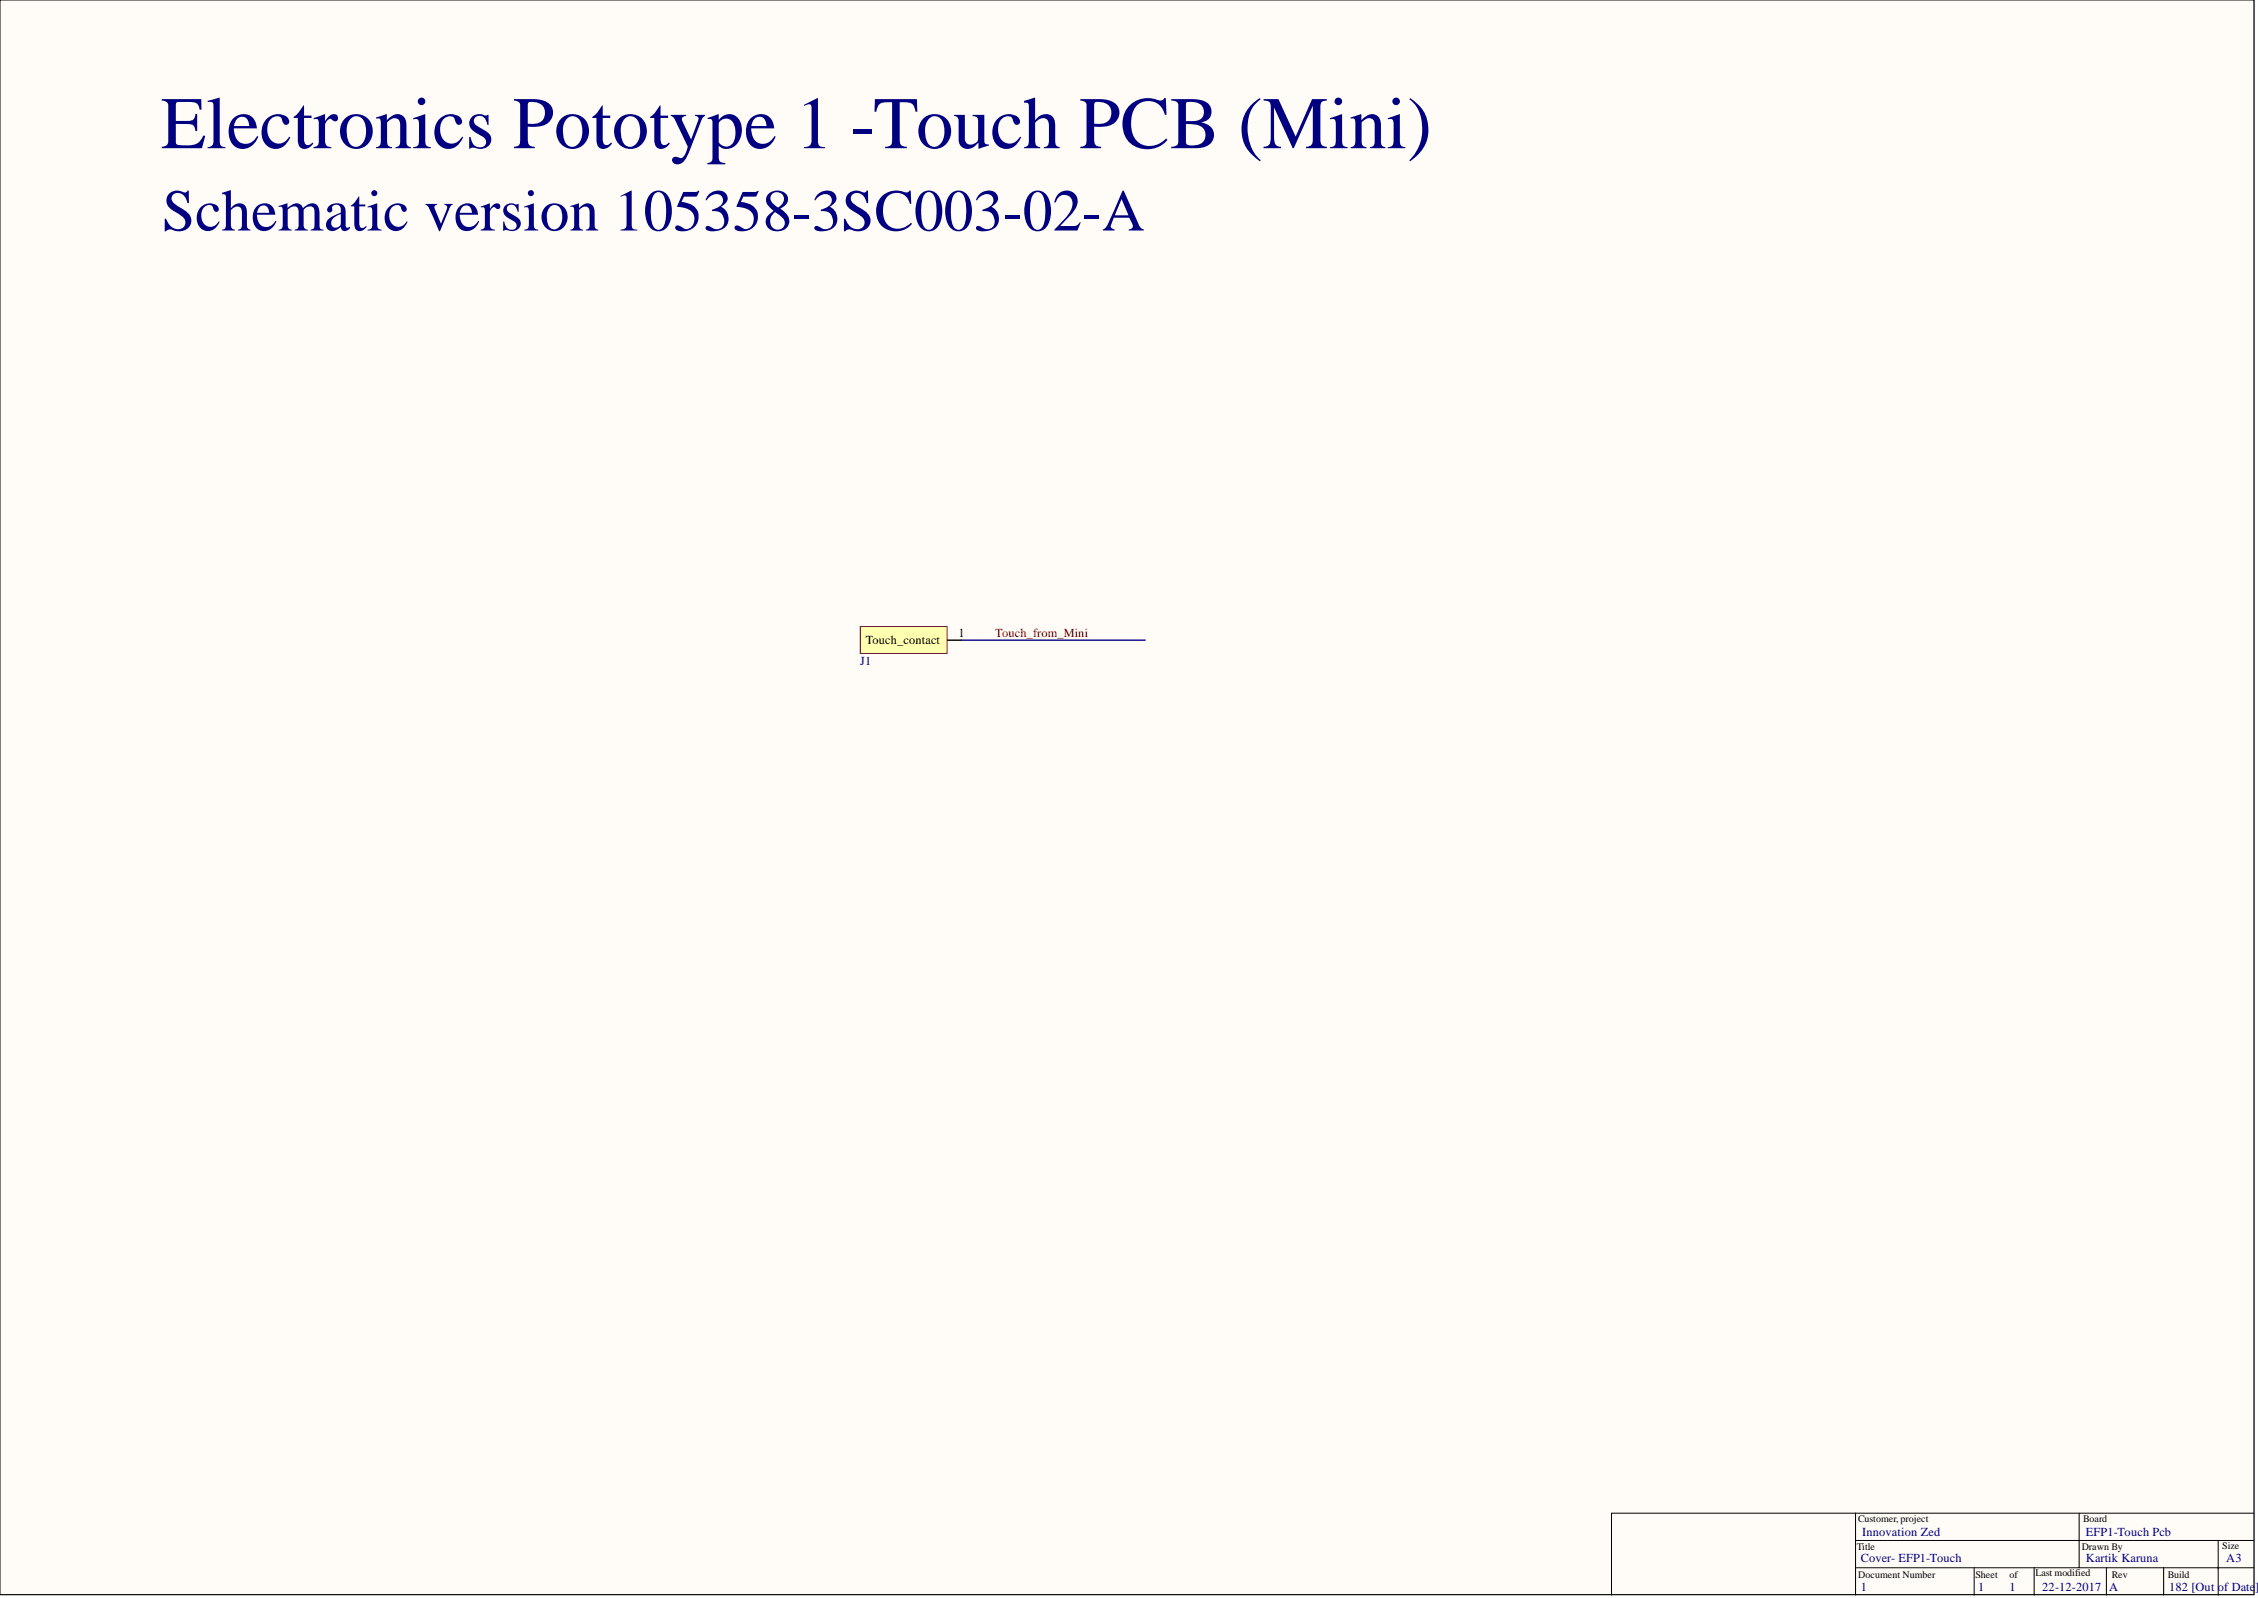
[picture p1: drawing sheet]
<svg xmlns="http://www.w3.org/2000/svg" width="420mm" height="297mm" viewBox="0 0 420 297" stroke-linecap="round" stroke-linejoin="round" font-family="sans-serif">
<defs><g id="words">
<text font-size="13.8" fill="#000080" x="29.9" y="27.5">Electronics Pototype 1 -Touch PCB (Mini)</text>
<text font-size="11" fill="#000080" x="30.2" y="42.8">Schematic version 105358-3SC003-02-A</text>
<g font-size="2.3">
<text x="161" y="119.8">Touch_contact</text>
<text x="178.2" y="118.5">1</text>
</g>
<text font-size="2.3" fill="#800000" x="185" y="118.5">Touch_from_Mini</text>
<g font-size="2.3" fill="#000080">
<text x="159.9" y="123.6">J1</text>
<text x="346.2" y="285.6">Innovation Zed</text>
<text x="387.8" y="285.6">EFP1-Touch Pcb</text>
<text x="346" y="290.4">Cover- EFP1-Touch</text>
<text x="387.8" y="290.4">Kartik Karuna</text>
<text x="413.9" y="290.4">A3</text>
<text x="346" y="295.7">1</text>
<text x="367.8" y="295.7">1</text>
<text x="373.6" y="295.7">1</text>
<text x="379.7" y="295.7">22-12-2017</text>
<text x="392.1" y="295.7">A</text>
<text x="403.3" y="295.7">182 [Out of Date]</text>
</g>
<g font-size="1.9">
<text x="345.5" y="282.9">Customer, project</text>
<text x="387.3" y="282.9">Board</text>
<text x="413.2" y="288">Size</text>
<text x="345.2" y="288.2">Title</text>
<text x="345.5" y="293.3">Document Number</text>
<text x="367.3" y="293.3">Sheet</text>
<text x="373.6" y="293.3">of</text>
<text x="378.4" y="293">Last modified</text>
<text x="387" y="288.2">Drawn By</text>
<text x="392.6" y="293.3">Rev</text>
<text x="403" y="293.3">Build</text>
</g>
</g></defs>
<path d="M0 0h419v296.4h-419z" fill="#fffcf8" stroke="#000" stroke-width=".19"/>
<path d="M345 291.4h74M345 281.3v15.2M345 286.3h74M367 291.4v5.1M378.2 291.4v5.1M386.6 281.3v10.1M391.6 291.4v5.1M402.3 291.4v5.1M412.4 286.3v10.2M419 281.3h-119.4v15.2" fill="none" stroke="#000" stroke-width=".19"/>
<path d="M159.9 116.5h16.2v5h-16.2z" fill="#ffffb0" stroke="#800000" stroke-width=".19"/>
<path d="M176.2 119h2.5" fill="none" stroke="#000" stroke-width=".25"/>
<path d="M178.7 119h34.2" fill="none" stroke="#000080" stroke-width=".25"/>
<use href="#words"/>
</svg>
